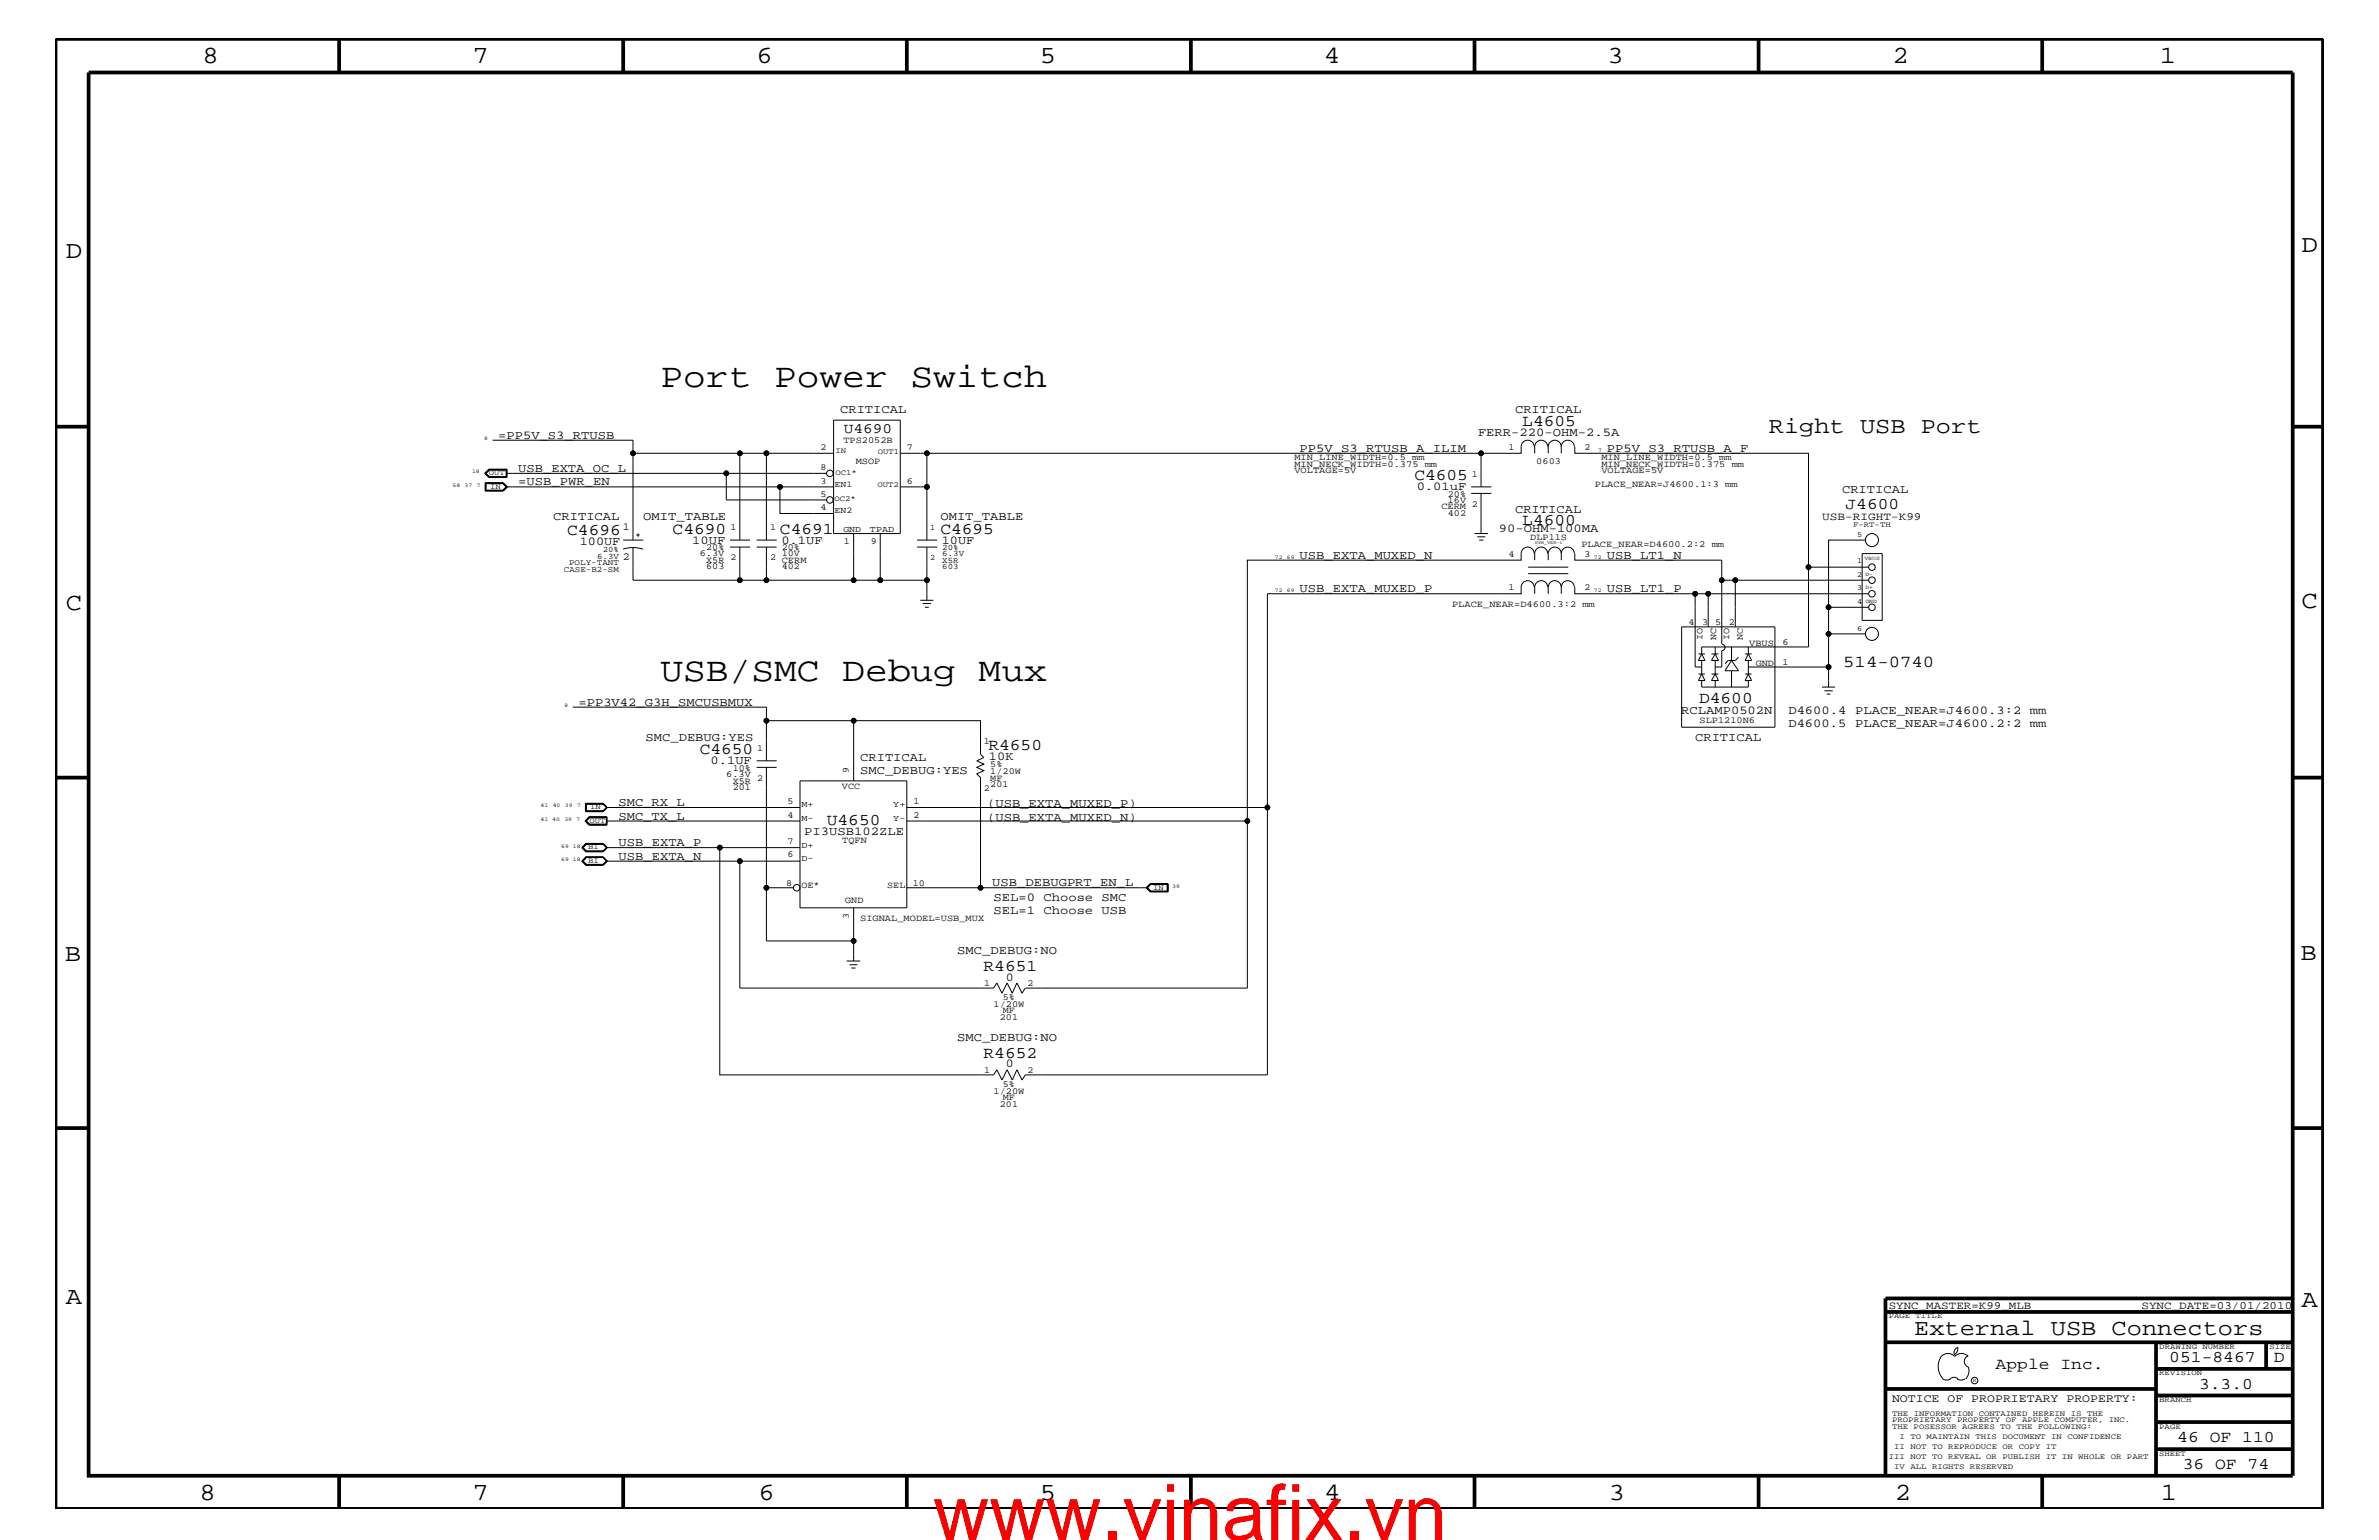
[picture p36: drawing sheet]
<svg xmlns="http://www.w3.org/2000/svg" width="432mm" height="279mm" viewBox="0 0 432 279" stroke-linecap="round" stroke-linejoin="round" font-family="sans-serif">
<defs><g id="words">
<text font-size="14.1" fill="#f00" x="169.3" y="279.4">www.vinafix.vn</text>
<g font-size="6.2">
<text x="119.9" y="70.1">Port Power Switch</text>
<text x="119.9" y="123.5">USB/SMC Debug Mux</text>
</g>
<g font-size="4.5">
<text x="36.7" y="11.5">8</text>
<text x="85.8" y="11.5">7</text>
<text x="137.3" y="11.5">6</text>
<text x="188.7" y="11.5">5</text>
<text x="240.3" y="11.5">4</text>
<text x="291.8" y="11.5">3</text>
<text x="343.5" y="11.5">2</text>
<text x="392" y="11.5">1</text>
<text x="11.9" y="46.8">D</text>
<text x="417.7" y="45.7">D</text>
<text x="11.9" y="110.6">C</text>
<text x="417.7" y="110.3">C</text>
<text x="11.8" y="174.3">B</text>
<text x="417.6" y="174.2">B</text>
<text x="11.9" y="236.7">A</text>
<text x="417.7" y="237.1">A</text>
<text x="36.2" y="272.1">8</text>
<text x="85.8" y="272.1">7</text>
<text x="137.7" y="272.1">6</text>
<text x="188.7" y="272.1">5</text>
<text x="240.4" y="272.1">4</text>
<text x="292" y="272.1">3</text>
<text x="343.9" y="272.1">2</text>
<text x="392.2" y="272.1">1</text>
</g>
<g font-size="4.1">
<text x="321.1" y="78.6">Right USB Port</text>
<text x="347.4" y="242.3">External USB Connectors</text>
</g>
<g font-size="3">
<text x="276.3" y="77.3">L4605</text>
<text x="256.7" y="87.1">C4605</text>
<text x="276.3" y="95.2">L4600</text>
<text x="335" y="92.4">J4600</text>
<text x="103" y="97.1">C4696</text>
<text x="122.1" y="96.8">C4690</text>
<text x="141.6" y="96.8">C4691</text>
<text x="170.7" y="96.8">C4695</text>
<text x="334.6" y="121">514-0740</text>
<text x="308.4" y="127.5">D4600</text>
<text x="127" y="136.8">C4650</text>
<text x="179.4" y="136.1">R4650</text>
<text x="150.1" y="149.6">U4650</text>
<text x="178.5" y="176.2">R4651</text>
<text x="178.5" y="192">R4652</text>
<text x="362.2" y="248.4">Apple Inc.</text>
<text x="393.7" y="247.1">051-8467</text>
<text x="399.2" y="252">3.3.0</text>
<text x="412.7" y="247.1">D</text>
<text x="395.2" y="261.6">46 OF 110</text>
<text x="396.2" y="266.6">36 OF 74</text>
</g>
<text font-size="2.6" x="153.2" y="78.5">U4690</text>
<g font-size="2.2">
<text x="152.5" y="75">CRITICAL</text>
<text x="275" y="75">CRITICAL</text>
<text x="90.4" y="79.6">=PP5V_S3_RTUSB</text>
<text x="235.9" y="82">PP5V_S3_RTUSB_A_ILIM</text>
<text x="268.3" y="79">FERR-220-OHM-2.5A</text>
<text x="291.7" y="82">PP5V_S3_RTUSB_A_F</text>
<text x="94.1" y="88.1">=USB_PWR_EN</text>
<text x="94.1" y="85.6">USB_EXTA_OC_L</text>
<text x="257.1" y="88.9">0.01uF</text>
<text x="334.3" y="89.5">CRITICAL</text>
<text x="100.4" y="94.3">CRITICAL</text>
<text x="116.8" y="94.3">OMIT_TABLE</text>
<text x="170.7" y="94.3">OMIT_TABLE</text>
<text x="275" y="93.2">CRITICAL</text>
<text x="105.2" y="98.8">100UF</text>
<text x="125.6" y="98.7">10UF</text>
<text x="141.8" y="98.7">0.1UF</text>
<text x="170.9" y="98.7">10UF</text>
<text x="235.9" y="101.4">USB_EXTA_MUXED_N</text>
<text x="272" y="96.5">90-OHM-100MA</text>
<text x="291.7" y="101.4">USB_LT1_N</text>
<text x="235.9" y="107.5">USB_EXTA_MUXED_P</text>
<text x="291.7" y="107.5">USB_LT1_P</text>
<text x="105" y="128">=PP3V42_G3H_SMCUSBMUX</text>
<text x="305.1" y="129.6">RCLAMP0502N</text>
<text x="324.6" y="129.6">D4600.4</text>
<text x="324.6" y="131.9">D4600.5</text>
<text x="336.7" y="131.9">PLACE_NEAR=J4600.2:2 mm</text>
<text x="336.7" y="129.6">PLACE_NEAR=J4600.3:2 mm</text>
<text x="117.2" y="134.4">SMC_DEBUG:YES</text>
<text x="179.5" y="137.9">10K</text>
<text x="307.7" y="134.4">CRITICAL</text>
<text x="128.9" y="138.6">0.1UF</text>
<text x="156.1" y="140.4">SMC_DEBUG:YES</text>
<text x="156.1" y="138">CRITICAL</text>
<text x="112.3" y="146.2">SMC_RX_L</text>
<text x="112.3" y="148.7">SMC_TX_L</text>
<text x="179.2" y="146.5">(USB_EXTA_MUXED_P)</text>
<text x="179.2" y="149">(USB_EXTA_MUXED_N)</text>
<text x="112.3" y="156">USB_EXTA_N</text>
<text x="112.3" y="153.5">USB_EXTA_P</text>
<text x="146" y="151.5">PI3USB102ZLE</text>
<text x="180.1" y="160.8">USB_DEBUGPRT_EN_L</text>
<text x="180.3" y="163.5">SEL=0 Choose SMC</text>
<text x="180.3" y="165.9">SEL=1 Choose USB</text>
<text x="173.7" y="173.2">SMC_DEBUG:NO</text>
<text x="182.6" y="177.9">0</text>
<text x="173.7" y="188.9">SMC_DEBUG:NO</text>
<text x="182.6" y="193.7">0</text>
</g>
<text font-size="2.1" x="343.4" y="254.4">NOTICE OF PROPRIETARY PROPERTY:</text>
<g font-size="2">
<text x="330.8" y="94.3">USB-RIGHT-K99</text>
<text x="342.8" y="237.4">SYNC_MASTER=K99_MLB</text>
<text x="388.7" y="237.4">SYNC_DATE=03/01/2010</text>
</g>
<g font-size="1.9">
<text x="113" y="96.2">1</text>
<text x="113" y="101.6">2</text>
</g>
<g font-size="1.7">
<text x="148.9" y="81.6">2</text>
<text x="153.1" y="80.5">TPS2052B</text>
<text x="164.6" y="81.6">7</text>
<text x="234.9" y="83.5">MIN_LINE_WIDTH=0.5 mm</text>
<text x="273.8" y="81.6">1</text>
<text x="287.6" y="81.6">2</text>
<text x="290.7" y="83.5">MIN_LINE_WIDTH=0.5 mm</text>
<text x="148.9" y="85.3">8</text>
<text x="148.9" y="87.7">3</text>
<text x="155.3" y="84.2">MSOP</text>
<text x="164.6" y="87.7">6</text>
<text x="234.9" y="85.9">VOLTAGE=5V</text>
<text x="234.9" y="84.7">MIN_NECK_WIDTH=0.375 mm</text>
<text x="267.1" y="86.5">1</text>
<text x="278.8" y="84.2">0603</text>
<text x="289.5" y="88.3">PLACE_NEAR=J4600.1:3 mm</text>
<text x="290.7" y="85.9">VOLTAGE=5V</text>
<text x="290.7" y="84.7">MIN_NECK_WIDTH=0.375 mm</text>
<text x="148.9" y="92.6">4</text>
<text x="148.9" y="90.1">5</text>
<text x="261.6" y="92.4">CERM</text>
<text x="262.8" y="93.7">402</text>
<text x="262.8" y="90.1">20%</text>
<text x="262.8" y="91.2">16V</text>
<text x="267.1" y="92">2</text>
<text x="127" y="101">6.3V</text>
<text x="128.2" y="99.9">20%</text>
<text x="132.6" y="101.6">2</text>
<text x="132.6" y="96.2">1</text>
<text x="139.8" y="101.6">2</text>
<text x="139.8" y="96.2">1</text>
<text x="141.9" y="99.9">20%</text>
<text x="141.9" y="101">10V</text>
<text x="153.2" y="98.7">1</text>
<text x="158.1" y="98.7">9</text>
<text x="273.8" y="101">4</text>
<text x="277.7" y="97.9">DLP11S</text>
<text x="287" y="99.3">PLACE_NEAR=D4600.2:2 mm</text>
<text x="287.6" y="101">3</text>
<text x="128.2" y="103.3">603</text>
<text x="128.2" y="102.1">X5R</text>
<text x="141.9" y="102.1">CERM</text>
<text x="141.9" y="103.3">402</text>
<text x="273.8" y="107.1">1</text>
<text x="287.6" y="107.1">2</text>
<text x="263.6" y="110.2">PLACE_NEAR=D4600.3:2 mm</text>
<text x="306.5" y="113.3">4</text>
<text x="308.9" y="113.3">3</text>
<text x="311.3" y="113.3">5</text>
<text x="313.8" y="113.3">2</text>
<text x="309" y="116.2" transform="rotate(-90 309 116.2)">IO</text>
<text x="311.5" y="116.2" transform="rotate(-90 311.5 116.2)">NC</text>
<text x="313.9" y="116.2" transform="rotate(-90 313.9 116.2)">IO</text>
<text x="316.3" y="116.2" transform="rotate(-90 316.3 116.2)">NC</text>
<text x="317.5" y="117.2">VBUS</text>
<text x="323.5" y="117">6</text>
<text x="318.7" y="120.8">GND</text>
<text x="323.5" y="120.6">1</text>
<text x="308.5" y="131.3">SLP1210N6</text>
<text x="137.4" y="136.2">1</text>
<text x="178.6" y="135">1</text>
<text x="131.8" y="140.9">6.3V</text>
<text x="133" y="139.8">10%</text>
<text x="133" y="142.2">X5R</text>
<text x="133" y="143.4">201</text>
<text x="137.4" y="141.7">2</text>
<text x="152.8" y="143.1">VCC</text>
<text x="154.1" y="140.3" transform="rotate(-90 154.1 140.3)">9</text>
<text x="178.6" y="143.5">2</text>
<text x="179.7" y="139.2">5%</text>
<text x="179.7" y="142.9">201</text>
<text x="179.7" y="140.4">1/20W</text>
<text x="179.7" y="141.7">MF</text>
<text x="142.9" y="145.9">5</text>
<text x="142.9" y="148.4">4</text>
<text x="165.8" y="145.9">1</text>
<text x="165.8" y="148.4">2</text>
<text x="142.9" y="153.2">7</text>
<text x="142.9" y="155.6">6</text>
<text x="152.9" y="153">TQFN</text>
<text x="142.7" y="160.8">8</text>
<text x="145.5" y="161.1">OE*</text>
<text x="161" y="161.1">SEL</text>
<text x="165.7" y="160.7">10</text>
<text x="153.4" y="163.9">GND</text>
<text x="154.1" y="166.7" transform="rotate(-90 154.1 166.7)">3</text>
<text x="156.1" y="167.1">SIGNAL_MODEL=USB_MUX</text>
<text x="178.6" y="178.8">1</text>
<text x="186.5" y="178.8">2</text>
<text x="180.3" y="182.7">1/20W</text>
<text x="181.5" y="185">201</text>
<text x="182" y="181.4">5%</text>
<text x="182" y="183.8">MF</text>
<text x="178.6" y="194.7">1</text>
<text x="182" y="197.2">5%</text>
<text x="186.5" y="194.7">2</text>
<text x="180.3" y="198.4">1/20W</text>
<text x="181.5" y="200.9">201</text>
<text x="182" y="199.6">MF</text>
</g>
<g font-size="1.6">
<text x="151.5" y="88.3">EN1</text>
<text x="151.5" y="93.2">EN2</text>
<text x="153.1" y="96.5">GND</text>
<text x="157.9" y="96.5">TPAD</text>
<text x="145.5" y="146.5">M+</text>
<text x="145.5" y="149">M-</text>
<text x="162.1" y="146.5">Y+</text>
<text x="162.1" y="149">Y-</text>
<text x="145.5" y="153.8">D+</text>
<text x="145.5" y="156.2">D-</text>
</g>
<g font-size="1.5">
<text x="108.4" y="101.4">6.3V</text>
<text x="109.4" y="100.2">20%</text>
<text x="168.8" y="101.6">2</text>
<text x="168.8" y="96.2">1</text>
<text x="171" y="101">6.3V</text>
<text x="171" y="99.9">20%</text>
<text x="102.4" y="103.7">CASE-B2-SM</text>
<text x="103.3" y="102.5">POLY-TANT</text>
<text x="171" y="103.3">603</text>
<text x="171" y="102.1">X5R</text>
</g>
<g font-size="1.4">
<text x="151.6" y="82.2">IN</text>
<text x="159.3" y="82.4">OUT1</text>
<text x="88.7" y="86.2">OUT</text>
<text x="89" y="88.7">IN</text>
<text x="151.6" y="86.1">OC1*</text>
<text x="159.3" y="88.3">OUT2</text>
<text x="151.5" y="90.9">OC2*</text>
<text x="336.3" y="95.6">F-RT-TH</text>
<text x="337.1" y="97.4">5</text>
<text x="337.1" y="104.7">2</text>
<text x="337.1" y="107.1">3</text>
<text x="337.1" y="102.2">1</text>
<text x="337.1" y="109.5">4</text>
<text x="337.1" y="114.4">6</text>
<text x="107" y="149.3">OUT</text>
<text x="107.1" y="146.8">IN</text>
<text x="106.8" y="154.1">BI</text>
<text x="106.8" y="156.6">BI</text>
<text x="209.3" y="161.4">IN</text>
<text x="342.8" y="239.2">PAGE TITLE</text>
<text x="391.9" y="244.7">DRAWING NUMBER</text>
<text x="411.9" y="244.7">SIZE</text>
<text x="391.9" y="249.5">REVISION</text>
<text x="343.4" y="256.8">THE INFORMATION CONTAINED HEREIN IS THE</text>
<text x="391.9" y="254.4">BRANCH</text>
<text x="343.4" y="259.3">THE POSESSOR AGREES TO THE FOLLOWING:</text>
<text x="343.4" y="258">PROPRIETARY PROPERTY OF APPLE COMPUTER, INC.</text>
<text x="343.8" y="262.9">II NOT TO REPRODUCE OR COPY IT</text>
<text x="344.8" y="261.1">I TO MAINTAIN THIS DOCUMENT IN CONFIDENCE</text>
<text x="391.9" y="259.3">PAGE</text>
<text x="342.8" y="264.7">III NOT TO REVEAL OR PUBLISH IT IN WHOLE OR PART</text>
<text x="343.8" y="266.6">IV ALL RIGHTS RESERVED</text>
<text x="391.9" y="264.1">SHEET</text>
</g>
<g font-size="1">
<text x="87.9" y="79.9">8</text>
<text x="290.1" y="82">7</text>
<text x="82.1" y="88.3">58</text>
<text x="84.3" y="88.3">37</text>
<text x="85.7" y="85.9">18</text>
<text x="86.5" y="88.3">7</text>
<text x="231.4" y="101.4">72</text>
<text x="233.6" y="101.4">69</text>
<text x="289.3" y="101.4">72</text>
<text x="338.4" y="101.6">VBUS</text>
<text x="231.4" y="107.5">72</text>
<text x="233.6" y="107.5">69</text>
<text x="289.3" y="107.5">72</text>
<text x="338.6" y="104.4">D-</text>
<text x="338.6" y="106.9">D+</text>
<text x="338.6" y="109.3">GND</text>
<text x="102.4" y="128.3">8</text>
<text x="98.1" y="149">41 40</text>
<text x="98.1" y="146.5">41</text>
<text x="100.3" y="146.5">40</text>
<text x="102.4" y="149">39</text>
<text x="102.5" y="146.5">39</text>
<text x="104.6" y="149">7</text>
<text x="104.7" y="146.5">7</text>
<text x="101.9" y="153.8">69 18</text>
<text x="101.9" y="156.2">69 18</text>
<text x="212.8" y="161.1">39</text>
<text x="358.1" y="250.7">R</text>
</g>
<text font-size=".8" x="278.6" y="98.7">SYM_VER-1</text>
</g></defs>
<g fill="none" stroke="#000" stroke-width=".18">
<path d="M89.4 79.9h25.5v18.1M151.3 76.2h12.1v20.6h-12.1zM88.1 87.6h3.3l.7 .7-.7 .8h-3.3zM88.2 85.9l.6-.6h3.1v1.2h-3.1zM88.2 87.7h3.1l.6 .6-.6 .6h-3.1zM88.7 85.1h3.3v1.5h-3.3l-.7-.7zM88.8 85.2h3.1v1.4h-3.1M88.8 85.2l-.7 .7 .7 .7M91.3 87.7l.6 .6-.6 .7M91.3 87.7l.7 .6-.7 .7M91.3 87.7h-3.2v1.3h3.2M91.9 88.3h59.4"/>
<path d="M91.9 85.9h58.1M113.1 99.6a5.9 5.9 0 0 1 3.6 0M113.1 98h3.7M114.9 82.2h36.4M114.9 99.3v6h19.4M115.5 97.1h.6M115.8 96.8v.6M131.8 85.9v4.8h18.2M132.5 99.3h3.6M132.5 98h3.6M134.3 99.3v6h4.8v-6M134.3 82.2v15.8"/>
<path d="M137.3 99.3h3.7M137.3 98h3.7M139.1 82.2v15.8M141.6 88.3v4.9h9.7M154.9 96.8v8.5h4.9M159.8 96.8v8.5h8.4M163.4 88.3h4.8v9.7M163.4 82.2h4.8v6.1M166.5 99.3h3.6M166.5 98h3.6M168.2 99.3v9.6M267 88.3h3.7"/>
<path d="M267 89.5h3.7M267.6 96.8h2.5M268.1 97.4h1.5M268.5 98h.7M268.8 82.2v6.1M268.8 89.5v7.3M278.5 81.1a1.19 1.19 0 0 0-1.2-1.2 1.19 1.19 0 0 0-1.2 1.2v1.1h-107.9M280.9 81.1a1.19 1.19 0 0 0-1.2-1.2 1.19 1.19 0 0 0-1.1 1.2v1.1M283.4 81.1a1.19 1.19 0 0 0-1.2-1.2 1.19 1.19 0 0 0-1.2 1.2v1.1M283.4 81.1a1.19 1.19 0 0 1 1.2-1.2 1.19 1.19 0 0 1 1.2 1.2M283.4 81.1v1.1M285.8 81.1v1.1h42.5v35.2h-19.4"/>
<path d="M338.6 98h-6.7v12.2h7.3M139.1 105.3h15.8M167 108.9h2.4M167.5 109.5h1.5M167.9 110.2h.7M277.4 102.9h7.2M277.4 104.1h7.2M278.5 100.4a1.19 1.19 0 0 0-1.2-1.1 1.19 1.19 0 0 0-1.2 1.1v1.2h-49.7v47.4M278.5 106.5a1.19 1.19 0 0 0-1.2-1.1 1.19 1.19 0 0 0-1.2 1.1v1.2h-46.1v38.8h-65.4M280.9 106.5a1.19 1.19 0 0 0-1.2-1.1 1.19 1.19 0 0 0-1.1 1.1v1.2M280.9 100.4a1.19 1.19 0 0 0-1.2-1.1 1.19 1.19 0 0 0-1.1 1.1v1.2M283.4 100.4a1.19 1.19 0 0 1 1.2-1.1 1.19 1.19 0 0 1 1.2 1.1"/>
<path d="M283.4 100.4a1.19 1.19 0 0 0-1.2-1.1 1.19 1.19 0 0 0-1.2 1.1v1.2M283.4 106.5a1.19 1.19 0 0 0-1.2-1.1 1.19 1.19 0 0 0-1.2 1.1v1.2M283.4 106.5a1.19 1.19 0 0 1 1.2-1.1 1.19 1.19 0 0 1 1.2 1.1M283.4 100.4v1.2M283.4 106.5v1.2M285.8 100.4v1.2h26.7v15.2M285.8 106.5v1.2h21.9M305.2 113.7h17v18.2h-17zM308.3 118.6h1.2M308.9 117.4h.1M308.9 118.6l.6 1.2h-1.2zM308.9 117.4v1.2"/>
<path d="M308.9 119.8v2.5M310 107.7v6M310.6 118.6h1.3M311.3 118.6l.6 1.2h-1.3zM311.3 117.4v1.2M311.3 119.8v2.5M312.5 116.9a.59 .59 0 0 1 .6 .6 .59 .59 0 0 1-.6 .6v2.9h-1.2M312.5 105.3h2.5M314.3 119.8l1.3 1.9h-2.5zM314.3 117.4v2.4M315.6 119.2l-.6 .6h-1.3l-.6 .6M316.7 118.6h1.2"/>
<path d="M317.3 117.4v1.2l-.6 1.2h1.2l-.6-1.2M317.3 119.8v2.5M328.3 102.9h10.9M331.9 110.2v4.8M338 100.4h3.6v12.2h-3.6zM338.6 115h-6.7v6M339.2 107.7h-31.5v13.3h1.2M339.2 105.3h-24.2v8.4M104 128.3h35.1v9.7M137.3 139.2h3.7M137.3 138h3.7M139.1 139.2v21.9"/>
<path d="M139.1 130.8h15.8M308.3 122.3h1.2M308.9 123.5v1.2h8.4v-1.2M308.9 122.3l.6 1.2h-1.2zM310.6 122.3h1.3M311.3 122.3l.6 1.2h-1.3zM311.3 123.5v1.2M314.3 121.7v3M316.7 122.3h1.2M317.3 122.3l.6 1.2h-1.2zM317.3 121h14.6M330.7 124.7h2.4"/>
<path d="M331.1 125.3h1.6M331.6 125.9h.6M331.9 121v3.7M105.6 153.8l.7-.8h3.2l.7 .8-.7 .7h-3.2zM105.8 153.8l.6-.6h3.1l.6 .6-.6 .6h-3.1zM106.2 149l.7-.8h3.3v1.5h-3.3zM106.3 145.7h3.2l.7 .8-.7 .8h-3.2zM106.3 155.5h3.2l.7 .7-.7 .7h-3.2l-.6-.7zM106.3 155.5h3.2l.7 .7-.7 .8h-3.2l-.7-.8zM106.3 145.8h3.2l.7 .7-.7 .7h-3.2zM106.3 149l.7-.7h3.1v1.2h-3.1zM106.4 145.9h3.1l.6 .6-.6 .6h-3.1z"/>
<path d="M106.9 148.2l-.6 .8 .6 .6h3.3M109.5 155.6h-3.1l-.6 .6 .6 .6h3.1M109.5 155.6h-3.1l-.7 .6 .7 .6h3.1M109.5 155.6l.7 .6-.7 .6M109.5 155.6l.6 .6-.6 .6M109.5 153.1h-3.1l-.7 .7 .7 .7h3.1M109.5 153.1h-3.2l-.6 .7 .6 .7h3.2M109.5 153.1l.7 .7-.7 .7M110.1 148.4h-3.1l-.6 .6 .6 .5M110.1 156.2h24.2M110.1 153.8h20.5M110.1 146.5h35.1"/>
<path d="M110.1 149h35.1M145.2 141.7h19.4v23h-19.4zM154.9 141.7v-10.9h23.1v6l.6 .6-1.3 .6 1.3 .6-1.3 .6 1.3 .6-1.3 .6 .7 .7v20M164.6 149h61.8v30.3h-40.3l-.6 .9-.9-1.9-.9 1.9-.9-1.9-.9 1.9-1-1.9-.6 1h-46v-23.1h10.9M230 146.5v48.5h-43.9l-.6 .9-.9-1.8-.9 1.8-.9-1.8-.9 1.8-1-1.8-.6 .9h-49.7v-41.2h14.6M143.9 161.1h-4.8v9.6h15.8M153.7 174.4h2.4M154.2 175h1.4M154.5 175.6h.8M154.9 164.7v9.7M164.6 161.1h43.7M208 161.1l.8-.8h3.2v1.5h-3.2z"/>
<path d="M208.8 160.4l-.7 .7 .7 .6M208.8 161.7h3.2M208.8 160.4h3.2M208.8 160.4l-.6 .7 .6 .6M208.9 160.5h2.9v1.2h-2.9l-.6-.6zM211.9 160.4v1.3M352.3 246.1a1.69 1.69 0 0 1 2.5 0 1.72 1.72 0 0 1 2.4 0M352.4 246a3.2 3.2 0 0 0 .4 4.3l.8 .1 .4-.2M354 250.2l.7-.3 .7 .3M355.2 250.2l.7 .2 .7-.2M355.3 244.4v.3a1.18 1.18 0 0 1-.6 1.1M355.4 244.4a.99 .99 0 0 0-.6 1.4"/>
<path d="M357.2 246a1.04 1.04 0 0 0-.7 1 1.04 1.04 0 0 0 .7 1M357.3 248l.1 .7a2.11 2.11 0 0 1-.6 1.5"/>
<circle cx="114.9" cy="82.2" r=".42"/>
<circle cx="131.8" cy="85.9" r=".42"/>
<circle cx="134.3" cy="82.2" r=".42"/>
<circle cx="139.1" cy="82.2" r=".42"/>
<circle cx="141.6" cy="88.3" r=".42"/>
<circle cx="150.6" cy="90.7" r=".59"/>
<circle cx="150.6" cy="85.9" r=".59"/>
<circle cx="168.2" cy="82.2" r=".42"/>
<circle cx="168.2" cy="88.3" r=".42"/>
<circle cx="268.8" cy="82.2" r=".42"/>
<circle cx="339.8" cy="98" r="1.19"/>
<circle cx="134.3" cy="105.3" r=".42"/>
<circle cx="139.1" cy="105.3" r=".42"/>
<circle cx="154.9" cy="105.3" r=".42"/>
<circle cx="159.8" cy="105.3" r=".42"/>
<circle cx="168.2" cy="105.3" r=".42"/>
<circle cx="307.7" cy="107.7" r=".42"/>
<circle cx="310" cy="107.7" r=".42"/>
<circle cx="312.5" cy="105.3" r=".42"/>
<circle cx="315" cy="105.3" r=".42"/>
<circle cx="328.3" cy="102.9" r=".42"/>
<circle cx="331.9" cy="110.2" r=".42"/>
<circle cx="331.9" cy="115" r=".42"/>
<circle cx="339.8" cy="115" r="1.19"/>
<circle cx="339.8" cy="107.7" r=".59"/>
<circle cx="339.8" cy="110.2" r=".59"/>
<circle cx="339.8" cy="102.9" r=".59"/>
<circle cx="339.8" cy="105.3" r=".59"/>
<circle cx="139.1" cy="130.8" r=".42"/>
<circle cx="154.9" cy="130.8" r=".42"/>
<circle cx="331.9" cy="121" r=".42"/>
<circle cx="130.6" cy="153.8" r=".42"/>
<circle cx="134.3" cy="156.2" r=".42"/>
<circle cx="226.4" cy="149" r=".42"/>
<circle cx="230" cy="146.5" r=".42"/>
<circle cx="139.1" cy="161.1" r=".42"/>
<circle cx="144.6" cy="161.1" r=".59"/>
<circle cx="154.9" cy="170.7" r=".42"/>
<circle cx="178" cy="161.1" r=".42"/>
<circle cx="358.4" cy="250.5" r=".59"/>
</g>
<g fill="none" stroke="#000" stroke-width=".68" stroke-linecap="butt">
<path d="M10.1 7.1h411.5v266.7h-411.5zM16.1 13.2h400v254.5h-400zM61.6 7.1v6.1M113.1 7.1v6.1M164.6 7.1v6.1M216.2 7.1v6.1M267.6 7.1v6.1M319.2 7.1v6.1M370.7 7.1v6.1M10.1 77.4h6M416.1 77.4h5.5M10.1 141.1h6"/>
<path d="M416.1 141.1h5.5M10.1 204.7h6M416.1 204.7h5.5M342.2 238h73.9M416.1 235.6h-73.9v32.1M342.2 243.5h73.9M342.2 252h49.1M391.3 243.5v24.2M391.3 258h24.8M391.3 253.2h24.8M391.3 248.4h24.8M411.3 243.5v4.9"/>
<path d="M61.6 267.7v6.1M113.1 267.7v6.1M164.6 267.7v6.1M216.2 268v5.8M267.6 267.7v6.1M319.2 267.7v6.1M370.7 267.7v6.1M391.3 262.9h24.8"/>
</g>
<g fill="#000">
<circle cx="114.9" cy="82.2" r=".42"/>
<circle cx="131.8" cy="85.9" r=".42"/>
<circle cx="134.3" cy="82.2" r=".42"/>
<circle cx="139.1" cy="82.2" r=".42"/>
<circle cx="141.6" cy="88.3" r=".42"/>
<circle cx="168.2" cy="82.2" r=".42"/>
<circle cx="168.2" cy="88.3" r=".42"/>
<circle cx="268.8" cy="82.2" r=".42"/>
<circle cx="134.3" cy="105.3" r=".42"/>
<circle cx="139.1" cy="105.3" r=".42"/>
<circle cx="154.9" cy="105.3" r=".42"/>
<circle cx="159.8" cy="105.3" r=".42"/>
<circle cx="168.2" cy="105.3" r=".42"/>
<circle cx="307.7" cy="107.7" r=".42"/>
<circle cx="310" cy="107.7" r=".42"/>
<circle cx="312.5" cy="105.3" r=".42"/>
<circle cx="315" cy="105.3" r=".42"/>
<circle cx="328.3" cy="102.9" r=".42"/>
<circle cx="331.9" cy="110.2" r=".42"/>
<circle cx="331.9" cy="115" r=".42"/>
<circle cx="139.1" cy="130.8" r=".42"/>
<circle cx="154.9" cy="130.8" r=".42"/>
<circle cx="331.9" cy="121" r=".42"/>
<circle cx="130.6" cy="153.8" r=".42"/>
<circle cx="134.3" cy="156.2" r=".42"/>
<circle cx="226.4" cy="149" r=".42"/>
<circle cx="230" cy="146.5" r=".42"/>
<circle cx="139.1" cy="161.1" r=".42"/>
<circle cx="154.9" cy="170.7" r=".42"/>
<circle cx="178" cy="161.1" r=".42"/>
</g>
<use href="#words"/>
</svg>
